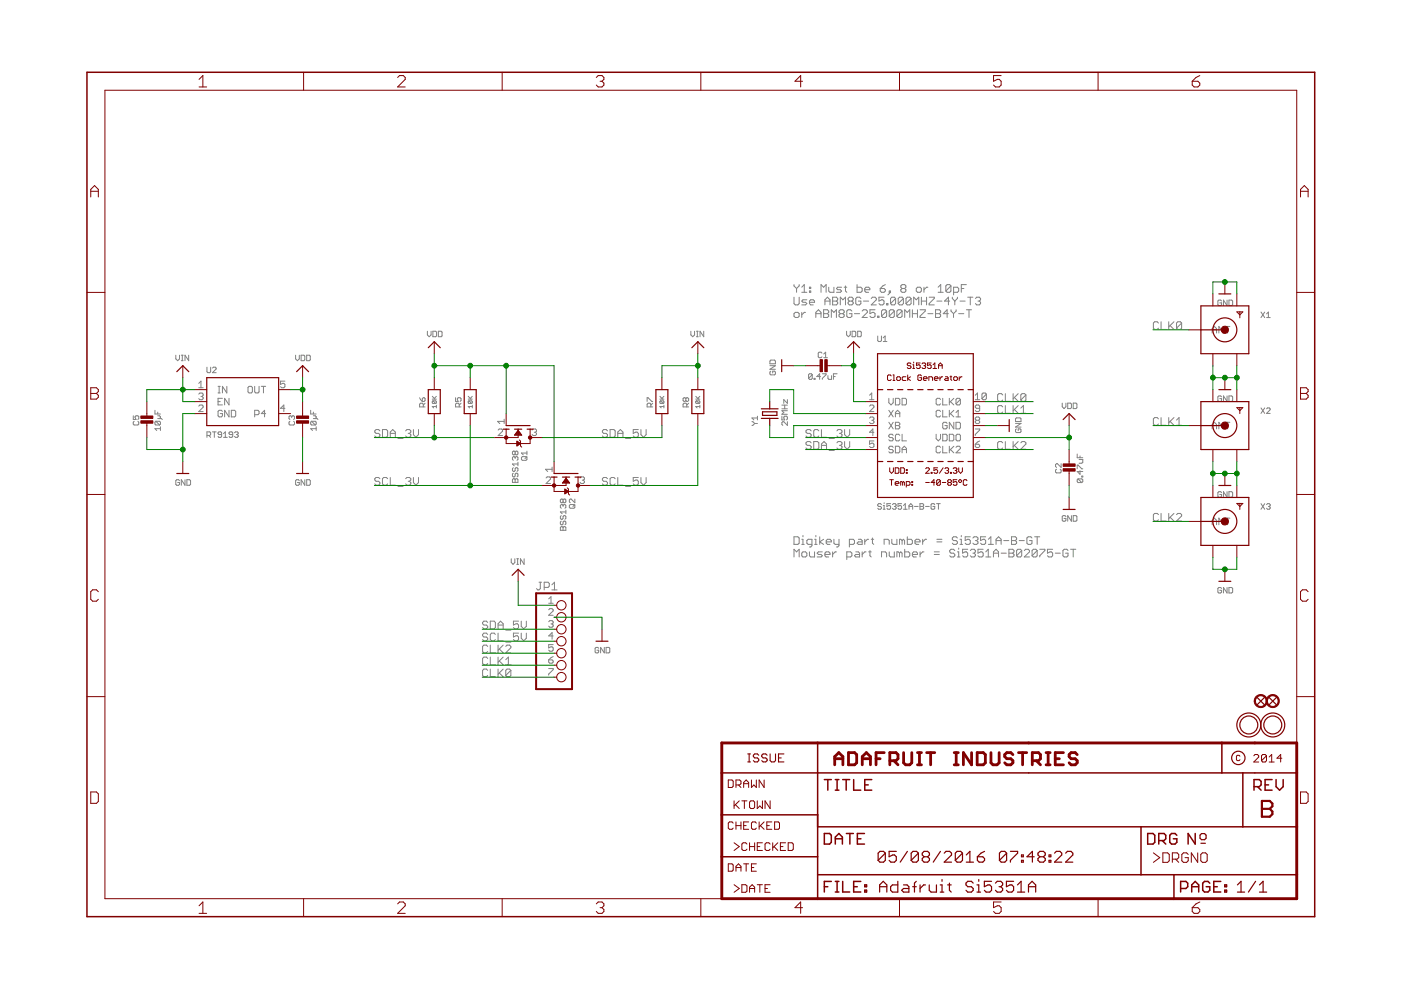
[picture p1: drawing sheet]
<svg xmlns="http://www.w3.org/2000/svg" width="297mm" height="210mm" viewBox="0 0 297 210" stroke-linecap="round" stroke-linejoin="round" font-family="sans-serif">
<g fill="none" stroke="#808080" stroke-width=".21">
<path d="M37.3 75.3v.8l.4 .4 .4-.4v-.8M38.4 76.5h.4M38.4 75.3h.4M38.7 75.3v1.2M40 75.3v1.2l-.8-1.2v1.2M43.9 77.9v.9l.2 .2h.4l.2-.2v-.9M45 78l.3-.1h.3l.2 .1v.2l-.8 .8h.8M62.7 75.3v.8l.4 .4 .4-.4v-.8M63.8 75.3h.6l.2 .2v.8l-.2 .2h-.6zM65 75.3h.6l.2 .2v.8l-.2 .2h-.6zM90.6 70.2v.8l.4 .4 .4-.4v-.8M91.8 70.2h.6l.2 .2v.8l-.2 .2h-.6z"/>
<path d="M92.9 70.2h.6l.2 .2v.8l-.2 .2h-.6zM146.5 70.2v.8l.4 .4 .4-.4v-.8M147.7 71.4h.3M147.7 70.2h.3M147.8 70.2v1.2M149.2 70.2v1.2l-.8-1.2v1.2M163.2 77.5h1.2l-1.2 .8h1.2M163.4 78.7l-.2 .2v.4l.2 .2h.8l.2-.2v-.4l-.2-.2h-.4v.4M163.4 76.3h.8l.2 .3v.5h-1.2v-.5zM168.3 60.3v.3l.6 .6M168.3 63v1.4l.3 .2h.6l.2-.2v-1.4M168.6 66.2h.6l.2 .3v.5l-.2 .3h-.6l-.3-.3v-.5z"/>
<path d="M168.9 61.2v.8M169.4 60.3v.3l-.5 .6M170 66.2v1.1M170 60.9l.5-.6v1.7M170 62h1.1M170.8 66.2h-.3l-.5 .6M171.1 63.6h-.9l-.2 .2 .2 .3h.6l.3 .3-.3 .2h-.8M171.6 60.9h.3v.3h-.3zM171.6 61.7h.3v.3h-.3zM171.6 64.1h1.1v-.3l-.3-.2h-.5l-.3 .2v.6l.3 .2h.5M172.2 79.5l-.2-.3h-.4l-.2 .3v.7M172.2 79.5v.7l-.2 .2h-.4l-.2-.2"/>
<path d="M172.2 79.5l-.8 .7M173 67.3v-1.1l.5-.5 .6 .5v1.1M173 66.5h1.1M174 79.8h-.8l.6-.6v1.2M174.1 62v-1.7l.5 .6 .6-.6v1.7M174.3 74.9l-.2-.2h-.4l-.2 .2v.7l.2 .2h.4l.2-.2M174.3 79.2h.8v.3l-.8 .7v.2M174.6 65.7h.8l.3 .3v.2l-.3 .3 .3 .3v.2l-.3 .3h-.8zM174.6 66.5h.8M174.6 75.8h.8M174.6 75.1l.4-.4v1.1M174.9 64.6v-1l.5-.6 .6 .6v1"/>
<path d="M174.9 63.8h1.1M175.5 79.7v.5l.2 .2h.6v-.7M175.7 60.9v.8l.3 .3h.8v-1.1M176.3 67.3v-1.6l.5 .5 .5-.5v1.6M176.5 63h.8l.3 .3v.3l-.3 .2 .3 .3v.3l-.3 .2h-.8zM176.5 63.8h.8M176.7 79.8h.4M177.5 79.2h-.8v1.2M178.2 66.5l-.3-.3v-.2l.3-.3h.5l.3 .3v.2l-.3 .3M178.2 66.5l-.3 .3v.2l.3 .3h.5l.3-.3v-.2l-.3-.3M178.2 64.6v-1.6l.5 .6 .6-.6v1.6M178.2 66.5h.5"/>
<path d="M178.4 60.9h-.8l-.2 .3 .2 .2h.6l.2 .3-.2 .3h-.8M179 60.9h.5M179.3 60.6v1.1l.2 .3M179.5 70.2v.8l.4 .4 .4-.4v-.8M180.1 63.8l-.3-.2v-.3l.3-.3h.5l.3 .3v.3l-.3 .2M180.1 63.8l-.3 .3v.3l.3 .2h.5l.3-.2v-.3l-.3-.3M180.1 63.8h.5M180.6 66l-.3-.3h-.5l-.3 .3v1l.3 .3h.5l.3-.3v-.5h-.5M180.7 70.2h.6l.1 .2v.8l-.1 .2h-.6zM181.2 66.5h1M181.7 60.3v1.7h.8l.3-.3v-.5l-.3-.3h-.8M181.8 70.2h.6l.2 .2v.8l-.2 .2h-.6z"/>
<path d="M182.5 63.3l-.3-.3h-.5l-.3 .3v1.1l.3 .2h.5l.3-.2v-.6h-.5M182.8 66l.3-.3h.5l.3 .3v.2l-1.1 1.1h1.1M183.1 63.8h1.1M183.3 61.4h1.1v-.2l-.2-.3h-.6l-.3 .3v.5l.3 .3h.6M184.7 63.3l.3-.3h.5l.3 .3v.3l-1.1 1h1.1M185.5 65.7h-1.1v.8l.6-.3h.3l.2 .3v.5l-.2 .3h-.6l-.3-.3M186.1 67h.3v.3h-.3zM186.1 71.2v1l.2 .2h.4l.2-.2v-1M186.6 61.2h.8l.3 .2v.3l-.3 .3h-.5l-.3-.3zM187.3 71.6l.4-.4v1.2M187.3 72.4h.7M187.4 63h-1v.8l.5-.2h.3l.2 .2v.6l-.2 .2h-.6l-.2-.2"/>
<path d="M187.7 60.3l-1.1 .9M188 66l-.3-.3h-.5l-.3 .3v1M188 64.4h.3v.2h-.3zM188 66v1l-.3 .3h-.5l-.3-.3M188 66l-1.1 1M188.5 61.7h.3v.3h-.3zM188.8 62l-.5 .5M189.6 66l-.2-.3h-.6l-.3 .3v1M189.6 66v1l-.2 .3h-.6l-.3-.3M189.6 66l-1.1 1M189.9 63.3l-.3-.3h-.5l-.3 .3v1.1M189.9 63.3v1.1l-.3 .2h-.5l-.3-.2"/>
<path d="M189.9 63.3l-1.1 1.1M191.3 66l-.3-.3h-.6l-.2 .3v1M191.3 66v1l-.3 .3h-.6l-.2-.3M191.3 61.2l-.3 .2v.3l.3 .3h.5l.3-.3v-.3l-.3-.2M191.3 61.2h.5M191.3 61.2l-.3-.3v-.3l.3-.3h.5l.3 .3v.3l-.3 .3M191.3 66l-1.1 1M191.5 63.3v1.1l-.2 .2h-.6l-.3-.2M191.5 63.3l-.2-.3h-.6l-.3 .3v1.1M191.5 63.3l-1.1 1.1M191.8 67.3v-1.6l.5 .5 .6-.5v1.6M193.2 63.3l-.3-.3h-.6l-.2 .3v1.1"/>
<path d="M193.2 63.3v1.1l-.3 .2h-.6l-.2-.2M193.2 63.3l-1.1 1.1M193.4 65.7v1.6M193.4 66.5h1.1M193.7 64.6v-1.6l.6 .6 .5-.6v1.6M194.3 61.2l.2-.3h.6l.2 .3v.5l-.2 .3h-.6l-.2-.3zM194.5 65.7v1.6M195.1 65.7h1.1v.3l-1.1 1v.3h1.1M195.3 63v1.6M195.3 63.8h1.1M195.9 60.9v1.1M196.4 63v1.6"/>
<path d="M196.7 60.9h-.3l-.5 .5M196.7 66.5h1.1M197 63h1.1v.3l-1.1 1.1v.2h1.1M198.4 65.7h.8l.2 .3v.2l-.2 .3 .2 .3v.2l-.2 .3h-.8zM198.4 66.5h.8M198.6 63.8h1.1M198.9 62h1.1M198.9 60.9l.6-.6v1.7M201.1 66.5h-1.1l.8-.8v1.6M201.4 63.8h-1.1l.8-.8v1.6M201.6 60.6v1.1l-.2 .3h-.6l-.3-.3M201.6 60.6l-.2-.3h-.6l-.3 .3v1.1"/>
<path d="M201.6 60.6l-1.1 1.1M201.6 65.7v.3l.6 .5M201.9 63v.3l.5 .5M202.2 66.5v.8M202.2 62h.8l.3-.3v-.5l-.3-.3h-.8v1.6M202.4 63.8v.8M202.7 65.7v.3l-.5 .5M203 63v.3l-.6 .5M203.3 66.5h1M203.5 63.8h1.1M203.8 61.2h.6M204.9 60.3h-1.1v1.7"/>
<path d="M204.9 65.7h1.1M205.2 63h1.1M205.4 65.7v1.6M205.7 63v1.6M206.8 63.3l.3-.3h.5l.3 .3v.3l-.3 .2M207.3 63.8h.3M207.6 63.8l.3 .3v.3l-.3 .2h-.5l-.3-.2M245.6 68.5l-.3-.3h-.5l-.3 .3v1.1l.3 .2h.5l.3-.2M246.2 68.2v1.6h1M247.8 68.2v1.6M248.1 69l.8 .8M248.9 68.2l-1.1 1.1"/>
<path d="M250.5 68.5v1.1l-.2 .2h-.6l-.3-.2M250.5 68.5l-.2-.3h-.6l-.3 .3v1.1M250.5 68.5l-1.1 1.1M257 70.6v-.9l.5-.5 .4 .5v.9M257 69.9h.9M259 63.8l-.2-.2h-.4l-.2 .2v.8l.2 .2h.4l.2-.2v-.4h-.4M259.4 69.2v1.4l-1-1.4v1.4M259.8 69.2h1M260.2 63.6v1.2l-.8-1.2v1.2M260.3 69.2v1.4M260.6 63.6h.5l.2 .2v.8l-.2 .2h-.5zM267.4 66.2l.7 1.1"/>
<path d="M268.1 66.2l-.7 1.1M268.5 67.3h.8M268.5 66.5l.4-.3v1.1M28.3 88.2v.7h.6l-.3-.4 .3-.3h.3l.2 .1v.5l-.2 .1M28.4 89.3l-.1 .2v.4l.1 .2h.8l.2-.2v-.4l-.2-.2M32.9 87v.8h1.1M33 89.3h.8l.2 .2v.4l-.2 .2M33 89.3l-.1 .2v.4l.1 .2h.8M33 89.3l.8 .8M33.4 88.2h.4l.2 .1-.2 .5M33.4 88.8h.8l.2 .1M33.4 87.4v.4"/>
<path d="M34 90.9h-1.1l.3 .4M34 90.5v.8M42.1 86.1l.3-.2h.4l.3 .2v.2l-1 1h1M42.1 83.6l.3-.3h.4l.3 .3-.3 .5M42.1 81.3l.5-.5v1.4M42.1 82.2h1M42.6 84.1h.2M42.8 84.1l.3 .2-.3 .5h-.4l-.3-.3M43.9 92.3h.6l.2-.2v-.3l-.2-.2h-.6v1.1M44.3 92.3l.4 .4M45 91.6h.8M45.4 91.6v1.1"/>
<path d="M46.2 83.3h.5M46.2 81.9h.5M46.2 85.2h.5M46.5 81.9v1.4M47 92.1h-.6l-.2-.2 .2-.3h.4l.2 .2v.7l-.2 .2h-.4l-.2-.2M47.2 87.2l-.3-.2h-.4l-.3 .2v1l.3 .2h.4l.3-.2v-.5h-.5M47.2 84.5h-1v1.4h1M47.4 92.7h.8M47.4 91.9l.4-.3v1.1M48.1 81.9v1.4l-.9-1.4v1.4M48.6 84.5v1.4l-1-1.4v1.4M48.6 87v1.4l-1-1.4v1.4"/>
<path d="M49 87h.7l.3 .2v1l-.3 .2h-.7zM49.3 92.1h-.6l-.1-.2 .1-.3h.4l.2 .2v.7l-.2 .2h-.4l-.1-.2M49.7 91.8l.2-.2h.4l.2 .2-.2 .3M50.1 92.1h.2M50.3 92.1l.2 .2-.2 .4h-.4l-.2-.2M52.6 82.1l.2-.2h.5l.2 .2v1l-.2 .2h-.5l-.2-.2zM54 87.9h.7l.2-.2v-.5l-.2-.2h-.7v1.4M54 81.9v1.2l.2 .2h.5l.2-.2v-1.2M55.4 81.9h.9M55.9 81.9v1.4M56.3 87.7h-.9l.7-.7v1.4M60.4 80.8h-.9v.7l.7-.2 .2 .2v.5l-.2 .2h-.5l-.2-.2"/>
<path d="M60.4 86.6h-.9l.7-.7v1.4M61.5 89.3l-.2 .2v.4l.2 .2h.8l.1-.2v-.4l-.1-.2M61.8 88.3l-.1-.1-.4 .1v.5l.2 .1M61.8 88.3l.3-.1 .3 .1v.5l-.1 .1M61.8 88.3v.2M65.9 87v.8h1.1M66.1 89.3l-.2 .2v.4l.2 .2h.7M66.1 89.3h.7l.2 .2v.4l-.2 .2M66.1 89.3l.7 .8M66.4 88.8h.8l.2 .1M66.4 88.2h.4l.2 .1-.2 .5M66.4 87.4v.4"/>
<path d="M67 90.9h-1.1l.4 .4M67 90.5v.8M80.5 91.4l-.2-.3h-.6l-.2 .3v.2l.2 .3h.6l.2 .3v.2l-.2 .3h-.6l-.2-.3M81.1 91.1h.8l.3 .3v1l-.3 .3h-.8zM82.7 92.7v-1.1l.6-.5 .5 .5v1.1M82.7 91.9h1.1M84.4 93h1M86 91.4l.3-.3h.5l.3 .3v.2l-.3 .3M86.6 91.9h.2M86.8 91.9l.3 .3v.2l-.3 .3h-.5l-.3-.3M87.7 91.1v1.1l.5 .5 .5-.5v-1.1M89 84.3l.5 .8"/>
<path d="M89.5 84.5l.4-.2 .2 .2v.4l-.2 .2h-.4zM89.7 86.3v-.6l-.2-.2h-.3l-.2 .2v.6h1.1M90.1 85.5l-.4 .4M91.7 84.6h.8M91.7 84l.5 .6M91.8 85l-.1 .4 .1 .2h.6M91.8 85l.7 .1-.1 .5M91.8 85l.6 .6M92.5 86.2h-.8l.2 .3M92.5 85.9v.6M92.5 84l-.4 .5M96.6 84.3v.8h.6l-.2-.4 .2-.4h.4l.1 .2v.4l-.1 .2"/>
<path d="M97.4 86.3v-.6l-.2-.2h-.4l-.2 .2v.6h1.1M97.7 85.5l-.3 .4M99.3 84.6h.8M99.3 84l.5 .6M99.4 85l.7 .1-.1 .5M99.4 85l-.1 .4 .1 .2h.6M99.4 85l.6 .6M100.1 86.2h-.8l.3 .3M100.1 85.9v.6M100.1 84l-.4 .5M105.6 91.2l.3-.2h.4l.3 .2v.2l-1 1h1M106.9 89.3h-1.4l.5 .5"/>
<path d="M106.9 88.9v.9M108.8 99.2l-.2 .2v.4l.4 .1 .2-.1v-.4l.4-.2 .2 .2v.4l-.2 .1M109.2 95.8l-.2-.1-.4 .1v.4l.2 .2 .4-.2M109.2 97l-.2-.2-.4 .2v.4l.2 .2M109.2 95.8l.2-.1 .4 .1v.4l-.2 .2-.4-.2M109.2 97l.2-.2 .4 .2v.4l-.2 .2M109.2 95.8v.4M109.2 97v.2M109.8 98v.8M109.8 98.4h-1.2l.4 .4M110.7 96.8h.8l.2 .2v.4l-.2 .2h-.8l-.1-.2v-.4zM111.7 95.7v.7"/>
<path d="M111.7 96.8l-.4 .4M111.7 96.1h-1.1l.3 .3M112.8 91.2l.3-.2h.4l.2 .2-.2 .5M113.3 91.7h.2M113.5 91.7l.2 .2-.2 .5h-.4l-.3-.3M117.1 99.5h-1.4l.4 .5M117.1 99v1M128.8 91.4l-.3-.3h-.5l-.3 .3v.2l.3 .3h.5l.3 .3v.2l-.3 .3h-.5l-.3-.3M129.3 91.1h.9l.2 .3v1l-.2 .3h-.9zM131 91.9h1.1M131 92.7v-1.1l.5-.5 .6 .5v1.1M132.6 93h1.1"/>
<path d="M135.3 91.1h-1v.8l.5-.3h.3l.2 .3v.5l-.2 .3h-.6l-.2-.3M135.9 91.1v1.1l.5 .5 .6-.5v-1.1M137.2 85.1v-.8h.2l.8 .8h.2M138 86.3v-.6l-.2-.2h-.4l-.2 .2v.6h1.2M138.4 85.5l-.4 .4M139.9 84.6h.9M139.9 84l.6 .6M140 85l-.1 .1 .1 .5h.6M140 85h.6l.2 .1-.2 .5M140 85l.6 .6M140.8 86.2h-.9l.3 .3M140.8 85.9v.6"/>
<path d="M140.8 84l-.5 .5M145.4 84.5l-.2-.2-.4 .2v.4l.2 .2 .4-.2M145.4 84.5l.2-.2 .4 .2v.4l-.2 .2-.4-.2M145.4 84.5v.4M145.6 86.3v-.6l-.2-.2h-.4l-.2 .2v.6h1.2M146 85.5l-.4 .4M147.5 84.6h.9M147.5 84l.6 .6M147.7 85l-.2 .1 .2 .5h.6M147.7 85h.6l.1 .1-.1 .5M147.7 85l.6 .6M148.4 86.2h-.9l.3 .3"/>
<path d="M148.4 85.9v.6M148.4 84l-.4 .5M159.4 89.4l.6 .4M160 89.8h.6M160 89.8l-.4 .4h-.2M160.6 88.6h-1.2l.4 .4M160.6 88.2v.8M165.8 88.2v.8h.6l-.2-.4 .2-.4h.4l.1 .2v.4l-.1 .2M165.8 86.7h1.1M165.8 85.9h1.1M166.4 85.9v.8M166.9 84.7v.8l-.7-.8v.8"/>
<path d="M166.9 89.4v.8l-.7-.8-.4 .2v.4l.2 .2M166.9 87.1h-1.1l.4 .4-.4 .3h1.1M172 91.4l-.3-.3h-.5l-.3 .3v.2l.3 .3h.5l.3 .3v.2l-.3 .3h-.5l-.3-.3M172 93.9l-.3-.3h-.5l-.3 .3v.2l.3 .3h.5l.3 .3v.3l-.3 .2h-.5l-.3-.2M172.5 93.6h.8l.3 .3v1.1l-.3 .2h-.8zM172.6 80.2h.2v.2h-.2zM173.6 91.4l-.3-.3h-.5l-.3 .3v1l.3 .3h.5l.3-.3M174.2 91.1v1.6h1M174.2 95.2v-1.1l.5-.5 .5 .5v1.1M174.2 94.4h1M175.8 93h1.1M175.8 95.5h1.1"/>
<path d="M177.4 93.9l.3-.3h.5l.3 .3v.2l-.3 .3M177.4 91.4l.3-.3h.5l.3 .3v.2l-.3 .3M178 91.9h.2M178 94.4h.2M178.2 91.9l.3 .3v.2l-.3 .3h-.5l-.3-.3M178.2 94.4l.3 .3v.3l-.3 .2h-.5l-.3-.2M179.1 91.1v1.1l.5 .5 .5-.5v-1.1M179.1 93.6v1.1l.5 .5 .5-.5v-1.1M184.4 86.1l.2-.2h.5l.2 .2v.2l-.9 1h.9M184.4 83.8l.4-.5v1.5M184.4 84.8h.9M184.4 88.6l.2-.2h.5l.2 .2-.2 .5"/>
<path d="M184.8 89.1h.3M185.1 89.1l.2 .2-.2 .5h-.5l-.2-.2M185.3 93.5h-.9v.7l.4-.2 .5 .2v.5l-.2 .2h-.5l-.2-.2M185.3 91.7h-.9l.7-.7v1.4M188.4 84.5v.9l.5 .5 .5-.5v-.9M188.4 87l1 1.4M188.4 89.5l1 1.4M189.4 92.3l-.3-.2h-.4l-.3 .4 .3 .3h.4l.3 .4-.3 .3h-.4l-.3-.3M189.4 94.8l-.3-.2h-.4l-.3 .5 .3 .2h.4l.3 .5-.3 .2h-.4l-.3-.2M189.4 87l-1 1.4M189.4 89.5l-1 1.4M189.8 84.5h.7l.3 .2v.9l-.3 .3h-.7z"/>
<path d="M189.8 88.4v-.9l.5-.5 .5 .5v.9M189.8 89.5h.7l.3 .3-.3 .4 .3 .5-.3 .2h-.7zM189.8 94.6h.7l.3 .2v1l-.3 .2h-.7zM189.8 87.7h1M189.8 90.2h.7M190.8 92.3l-.3-.2h-.4l-.3 .2v.9l.3 .3h.4l.3-.3M191.3 84.5h.7l.2 .2v.9l-.2 .3h-.7zM191.3 92.1v1.4h.9M191.3 96v-.9l.4-.5 .5 .5v.9M191.3 95.3h.9M198.5 92.1v.9l.4 .5 .5-.5v-.9M199.4 84.7l-.2-.2h-.5l-.2 .2v.9l.2 .3h.5l.2-.3"/>
<path d="M199.4 87.2l-.2-.2h-.5l-.2 .2v1l.2 .2h.5l.2-.2M199.4 94.8l-.2-.2h-.5l-.2 .2v1l.2 .2h.5l.2-.2M199.9 92.1h.7l.2 .2v.9l-.2 .3h-.7zM199.9 84.5v1.4h.9M199.9 87v1.4h.9M199.9 94.6v1.4h.9M200.8 89.8l-.2-.3h-.5l-.2 .3v.9l.2 .2h.5l.2-.2v-.5h-.5M201.3 92.1h.7l.2 .2v.9l-.2 .3h-.7zM201.3 84.5v1.4M201.3 87v1.4M201.3 94.6v1.4M201.5 95.3l.7 .7"/>
<path d="M201.5 87.7l.7 .7M201.5 85.2l.7 .7M202.2 89.5v1.4l-.9-1.4v1.4M202.2 94.6l-.9 .9M202.2 87l-.9 .9M202.2 84.5l-.9 .9M202.7 92.3l.2-.2h.5l.2 .2v.9l-.2 .3h-.5l-.2-.3zM202.7 89.5h.7l.2 .3v.9l-.2 .2h-.7zM202.7 88.4h.9M202.7 94.8l.2-.2h.5l.2 .2v.3l-.9 .9h.9M202.7 87.5l.5-.5v1.4M203.6 84.7l-.2-.2h-.5l-.2 .2v.9"/>
<path d="M203.6 84.7v.9l-.2 .3h-.5l-.2-.3M203.6 84.7l-.9 .9M206.8 91h.9v.2l-.9 .9v.3M206.8 84.8h.9M206.8 94.2h.7l.2 .5-.2 .2h-.5l-.2-.2zM206.8 83.8l.4-.5v1.5M207 89.1l-.2-.2 .2-.5h.5l.2 .2-.2 .5M207 89.1l-.2 .2 .2 .5h.5l.2-.2-.2-.5M207 89.1h.5M207.7 86.6h-.7l-.2-.3 .2-.4h.5l.2 .2v.9l-.2 .3h-.5l-.2-.3M207.7 93.5l-.9 .7M209.1 83.6v.9l-.2 .3h-.5l-.2-.3"/>
<path d="M209.1 83.6l-.2-.3h-.5l-.2 .3v.9M209.1 83.6l-.9 .9M212.6 93.9l-.3-.3h-.5l-.3 .3v1.1l.3 .2h.5l.3-.2M212.6 83.7l-.3-.2h-.5l-.3 .2v1.1l.3 .3h.5l.3-.3M212.6 86.3l-.3-.3h-.5l-.3 .3v1.1l.3 .2h.5l.3-.2M213.1 93.6v1.6h1.1M213.1 83.5v1.6h1.1M213.1 86v1.6h1.1M214.8 83.5v1.6M214.8 86v1.6M214.8 93.6v1.6M215.1 84.3l.8 .8"/>
<path d="M215.1 94.4l.8 .8M215.1 86.8l.8 .8M215.3 89.8h1.2l-1.2 .8h1.2M215.5 90.9l-.2 .2v.4l.2 .2h.8l.2-.2v-.4l-.2-.2h-.4v.4M215.5 88.6h.8l.2 .2v.6h-1.2v-.6zM215.9 93.6l-1.1 1.1M215.9 86l-1.1 1.1M215.9 83.5l-1.1 1M216.4 93.9l.3-.3h.5l.3 .3v.2l-1.1 1.1h1.1M216.4 87.6h1.1M216.4 86.5l.6-.5v1.6M217.5 83.7v1.1l-.3 .3h-.5l-.3-.3"/>
<path d="M217.5 83.7l-.3-.2h-.5l-.3 .2v1.1M217.5 83.7l-1.1 1.1M224 99.5l-.2 .2v.4l.2 .2h.8l.2-.2v-.4l-.2-.2M225 98.3v.8l-.8-.8-.4 .2v.4l.2 .2M225.2 85.5v.7l.4 .4 .4-.4v-.7M226.4 85.5h.6l.2 .2v.7l-.2 .2h-.6zM227.5 85.5h.6l.2 .2v.7l-.2 .2h-.6zM228.4 99.4v-.8h.2l.8 .8h.2M228.4 96.3v.7h1.2M228.8 97.4h.8v.6l-.2 .2h-.6M229 99.8v.8l-.6-.6h1.2M229 96.7v.3"/>
<path d="M245.6 88.8l-.3-.3h-.5l-.3 .3v1.1l.3 .3h.5l.3-.3M246.2 88.5v1.7h1M247.8 88.5v1.7M248.1 89.3l.8 .9M248.9 88.5l-1.1 1.1M249.4 90.2h1.1M249.4 89.1l.6-.6v1.7M257 90.2h.9M257 90.9v-.9l.5-.5 .4 .5v.9M259 84.1l-.2-.2h-.4l-.2 .2v.8l.2 .2h.4l.2-.2v-.4h-.4M259.4 89.5v1.4l-1-1.4v1.4M259.8 89.5h1"/>
<path d="M260.2 83.9v1.2l-.8-1.2v1.2M260.3 89.5v1.4M260.6 83.9h.5l.2 .2v.8l-.2 .2h-.5zM267.4 86.5l.7 1.2M268.1 86.5l-.7 1.2M268.5 86.7l.2-.2h.4l.2 .2v.2l-.8 .8h.8M38.1 101.9l-.2-.2h-.4l-.2 .2v.8l.2 .2h.4l.2-.2v-.4h-.4M39.2 101.7v1.2l-.8-1.2v1.2M39.6 101.7h.6l.2 .2v.8l-.2 .2h-.6zM63.5 101.9l-.2-.2h-.4l-.2 .2v.8l.2 .2h.4l.2-.2v-.4h-.4M64.6 101.7v1.2l-.8-1.2v1.2M65 101.7h.6l.2 .2v.8l-.2 .2h-.6z"/>
<path d="M80.5 101.5l-.2-.3h-.6l-.2 .3v.3l.2 .2h.6l.2 .3v.3l-.2 .3h-.6l-.2-.3M82.2 101.5l-.3-.3h-.5l-.3 .3v1.1l.3 .3h.5l.3-.3M82.7 101.2v1.7h1.1M84.4 103.1h1M86 101.5l.3-.3h.5l.3 .3v.3l-.3 .2M86.6 102h.2M86.8 102l.3 .3v.3l-.3 .3h-.5l-.3-.3M87.7 101.2v1.1l.5 .6 .5-.6v-1.1M108.4 118.5v.8l.4 .4 .4-.4v-.8M108.8 101.5l.4 .2 .4-.2 .2 .2v.6h-1.2v-.6zM108.8 100.3l-.2 .2v.4l.4 .2 .2-.2v-.4l.4-.2 .2 .2v.4l-.2 .2M109.2 101.7v.6"/>
<path d="M109.6 119.7h.3M109.6 118.5h.3M109.7 118.5v1.2M111.1 118.5v1.2l-.8-1.2v1.2M115.8 101.3l.2-.2h.5l.2 .2v.3l-.9 .9h.9M118.8 111.8l.2-.1 .4 .1 .4-.1 .2 .1v.6h-1.2zM119 110.5l-.2 .2v.4l.4 .2 .2-.2v-.4l.4-.2 .2 .2v.4l-.2 .2M119 109.3l-.2 .2v.4l.2 .2 .4-.2v-.4l.2-.2 .4 .2v.4l-.2 .2M119.4 106l.2-.2 .4 .2v.4l-.2 .2-.4-.2M119.4 107.2l-.2-.2-.4 .2v.4l.2 .2M119.4 106l-.2-.2-.4 .2v.4l.2 .2 .4-.2M119.4 107.2l.2-.2 .4 .2v.4l-.2 .2"/>
<path d="M119.4 106v.4M119.4 107.2v.2M119.4 111.8v.6M120 108.5h-1.2l.4 .4M120 108.2v.7M120.9 107h.8l.2 .2v.4l-.2 .2h-.8l-.2-.2v-.4zM121.9 105.8v.8l-.8-.8-.4 .2v.4l.2 .2M121.9 107l-.4 .4M123 101.3l.2-.2h.5l.2 .2-.2 .5M123.4 101.8h.3M123.7 101.8l.2 .2-.2 .5h-.5l-.2-.2M128.8 101.5l-.3-.3h-.5l-.3 .3v.3l.3 .2h.5l.3 .3v.3l-.3 .3h-.5l-.3-.3"/>
<path d="M130.4 101.5l-.2-.3h-.6l-.3 .3v1.1l.3 .3h.6l.2-.3M131 101.2v1.7h1.1M132.6 103.1h1.1M135.3 101.2h-1v.8l.5-.2h.3l.2 .2v.6l-.2 .3h-.6l-.2-.3M135.9 101.2v1.1l.5 .6 .6-.6v-1.1M168.3 113.8h.9l.2 .3v1.1l-.2 .2h-.9zM168.3 118.1v-1.6l.6 .5 .5-.5v1.6M170 115.4h.5M170 114.3h.2v1.1M170.2 113.5v.3M170.2 117h.6l.3 .3v.5l-.3 .3h-.6l-.2-.3v-.5zM171.6 117v.8l.3 .3h.8v-1.1"/>
<path d="M172.1 115.4h-.8l-.2-.2v-.6l.2-.3h.8v1.4l-.2 .3h-.3M172.7 115.4h.5M172.7 114.3h.3v1.1M173 113.5v.3M173.8 113.8v1.6M174.3 117h-.8l-.3 .3 .3 .3h.6l.2 .2-.2 .3h-.9M174.6 114.3l-.8 .6 .8 .5M174.9 117.6h1.1v-.3l-.3-.3h-.5l-.3 .3v.5l.3 .3h.5M175.2 114.9h1.1v-.3l-.3-.3h-.6l-.2 .3v.6l.2 .2h.6M176.5 117v1.1M176.8 114.3v.9l.3 .2h.8M177.3 117h-.2l-.6 .6"/>
<path d="M177.9 114.3v1.4l-.3 .3h-.2M179.5 118.1h.8l.3-.3v-.5l-.3-.3h-.8v1.6M180.1 115.4h.8l.3-.2v-.6l-.3-.3h-.8v1.7M181.4 117h.6l.2 .3v.8h-.8l-.2-.3 .2-.2h.8M182 114.3h.5l.3 .3v.8h-.8l-.3-.2 .3-.3h.8M182.8 117v1.1M183.3 114.3v1.1M183.6 117h-.3l-.5 .6M184.2 114.3h-.3l-.6 .6M184.2 117h.5M184.4 116.7v1.1l.3 .3M184.7 114.3h.6"/>
<path d="M185 114.1v1.1l.3 .2M186.9 107l-.2-.2h-.4l-.2 .4 .2 .2h.4l.2 .4-.2 .2h-.4l-.2-.2M186.9 118.1v-1.1h.8l.3 .3v.8M187.3 107.2h.2v.8M187.3 108h.4M187.5 115.4v-1.1h.8l.2 .3v.8M187.5 106.6v.2M188.5 117v.8l.3 .3h.8v-1.1M188.8 106.8h-.8v.6l.4-.2 .4 .2v.4l-.2 .2h-.4l-.2-.2M189.1 114.3v.9l.3 .2h.8v-1.1M189.2 107l.2-.2h.4l.2 .2-.2 .4M189.6 107.4h.2"/>
<path d="M189.8 107.4l.2 .2-.2 .4h-.4l-.2-.2M190.7 117.3l-.3-.3h-.2v1.1M190.7 117.3v.8M190.7 117.3l.3-.3 .3 .3v.8M191.2 106.8h-.8v.6l.4-.2 .4 .2v.4l-.2 .2h-.4l-.2-.2M191.3 114.6l-.3-.3h-.3v1.1M191.3 114.6v.8M191.3 114.6l.2-.3 .3 .3v.8M191.6 108h.7M191.6 107.2l.3-.4v1.2M191.8 116.5v1.6h.8l.3-.3v-.5l-.3-.3h-.8M192.4 113.8v1.6h.8l.2-.2v-.6l-.2-.3h-.8"/>
<path d="M192.7 107.4h.8M192.7 108v-.8l.4-.4 .4 .4v.8M193.4 117.6h1.1v-.3l-.2-.3h-.6l-.3 .3v.5l.3 .3h.6M193.9 107.4h.8M194 114.9h1.1v-.3l-.3-.3h-.5l-.3 .3v.6l.3 .2h.5M195.1 106.8h.5l.2 .2-.2 .4 .2 .4-.2 .2h-.5zM195.1 107.4h.5M195.1 117v1.1M195.6 114.3v1.1M195.9 117h-.3l-.5 .6M196.2 107.4h.8M196.4 114.3h-.2l-.6 .6"/>
<path d="M198.1 117h1.1M198.1 117.6h1.1M198.2 107l-.2-.2h-.4l-.2 .2v.8l.2 .2h.4l.2-.2v-.4h-.4M198.6 106.8h.7M198.6 114.3h1.1M198.6 114.9h1.1M199 106.8v1.2M202.4 116.7l-.2-.2h-.6l-.2 .2v.3l.2 .3h.6l.2 .3v.2l-.2 .3h-.6l-.2-.3M203 114.1l-.3-.3h-.5l-.3 .3v.2l.3 .3h.5l.3 .3v.3l-.3 .2h-.5l-.3-.2M203 118.1h.5M203 117h.3v1.1M203.3 116.2v.3"/>
<path d="M203.5 115.4h.6M203.5 114.3h.3v1.1M203.8 113.5v.3M205.2 116.5h-1.1v.8l.5-.3h.3l.3 .3v.5l-.3 .3h-.5l-.3-.3M205.7 113.8h-1.1v.8l.6-.3h.2l.3 .3v.6l-.3 .2h-.5l-.3-.2M205.7 116.7l.3-.2h.5l.3 .2v.3l-.3 .3M206.3 114.1l.2-.3h.6l.2 .3v.2l-.2 .3M206.3 117.3h.2M206.5 117.3l.3 .3v.2l-.3 .3h-.5l-.3-.3M206.8 114.6h.3M207.1 114.6l.2 .3v.3l-.2 .2h-.6l-.2-.2M208.4 116.5h-1.1v.8l.6-.3h.3l.2 .3v.5l-.2 .3h-.6l-.3-.3"/>
<path d="M209 113.8h-1.1v.8l.5-.3h.3l.3 .3v.6l-.3 .2h-.5l-.3-.2M209 118.1h1.1M209 117l.5-.5v1.6M209.5 115.4h1.1M209.5 114.3l.6-.5v1.6M210.6 117.3h1.1M210.6 118.1v-1.1l.6-.5 .5 .5v1.1M211.2 114.6h1.1M211.2 115.4v-1.1l.5-.5 .6 .5v1.1M212.3 117.3h1.1M212.8 114.6h1.1M213.9 116.5h.8l.3 .2v.3l-.3 .3 .3 .3v.2l-.3 .3h-.8z"/>
<path d="M213.9 117.3h.8M214.5 113.8h.8l.2 .3v.2l-.2 .3 .2 .3v.3l-.2 .2h-.8zM214.5 114.6h.8M216.1 114.6h1.1M216.6 116.7l-.2-.2h-.6l-.3 .2v1.1M216.6 116.7v1.1l-.2 .3h-.6l-.3-.3M216.6 116.7l-1.1 1.1M217.2 116.7l.2-.2h.6l.3 .2v.3l-1.1 1.1h1.1M218.8 114.1l-.3-.3h-.5l-.3 .3v1.1l.3 .2h.5l.3-.2v-.6h-.5M219.4 113.8h1.1M219.9 116.7l-.3-.2h-.5l-.3 .2v1.1M219.9 113.8v1.6"/>
<path d="M219.9 116.7v1.1l-.3 .3h-.5l-.3-.3M219.9 116.7l-1.1 1.1M220.5 116.5h1v.2l-1 1.1v.3M223.2 116.5h-1.1v.8l.5-.3h.3l.3 .3v.5l-.3 .3h-.5l-.3-.3M223.7 117.3h1.1M226 109.5l-.2-.2h-.4l-.2 .2v.8l.2 .2h.4l.2-.2v-.4h-.4M226.4 116.7l-.2-.2h-.6l-.2 .2v1.1l.2 .3h.6l.2-.3v-.5h-.5M227 116.5h1.1M227.2 109.3v1.2l-.8-1.2v1.2M227.5 109.3h.6l.2 .2v.8l-.2 .2h-.6zM227.5 116.5v1.6M228.6 101.5l-.2 .2v.4l.2 .2h.8"/>
<path d="M228.6 101.5h.8l.2 .2v.4l-.2 .2M228.6 101.5l.8 .8M229.4 100.9h.2v.2h-.2zM245.6 109.1l-.3-.2h-.5l-.3 .2v1.1l.3 .3h.5l.3-.3M246.2 108.9v1.6h1M247.8 108.9v1.6M248.1 109.7l.8 .8M248.9 108.9l-1.1 1M249.4 109.1l.3-.2h.6l.2 .2v.3l-1.1 1.1h1.1M257 111.3v-1l.5-.4 .4 .4v1M257 110.6h.9M259 104.5l-.2-.3h-.4l-.2 .3v.7l.2 .2h.4l.2-.2v-.4h-.4"/>
<path d="M259.4 109.9v1.4l-1-1.4v1.4M259.8 109.9h1M260.2 104.2v1.2l-.8-1.2v1.2M260.3 109.9v1.4M260.6 104.2h.5l.2 .3v.7l-.2 .2h-.5zM267.4 106.8l.7 1.2M268.1 106.8l-.7 1.2M268.5 107l.2-.2h.4l.2 .2-.2 .4M268.9 107.4h.2M269.1 107.4l.2 .2-.2 .4h-.4l-.2-.2M103.4 134.5l-.3-.3h-.5l-.3 .3v.3l.3 .3h.5l.3 .2v.3l-.3 .3h-.5l-.3-.3M103.4 137.1l-.3-.3h-.5l-.3 .3v1l.3 .3h.5l.3-.3"/>
<path d="M103.4 132l-.3-.3h-.5l-.3 .3v.2l.3 .3h.5l.3 .3v.3l-.3 .2h-.5l-.3-.2M103.4 139.6l-.3-.3h-.5l-.3 .3v1.1l.3 .2h.5l.3-.2M103.9 136.8v1.6h1.1M103.9 131.7h.9l.2 .3v1.1l-.2 .2h-.9zM103.9 139.3v1.6h1.1M105 134.5l-.2-.3h-.6l-.3 .3v1.1l.3 .3h.6l.2-.3M105.6 133.3v-1.1l.5-.5 .6 .5v1.1M105.6 134.2v1.7h1.1M105.6 136.8v1.6M105.6 139.3v1.6M105.6 132.5h1.1M105.9 137.6l.8 .8"/>
<path d="M106.7 139.3l-1.1 1.1M106.7 136.8l-1.1 1.1M107.2 137.1l.3-.3h.5l.3 .3v.2l-1.1 1.1h1.1M107.2 139.9l.6-.6v1.6M107.2 133.6h1.1M107.2 136.1h1.1M109.9 131.7h-1v.8l.5-.3h.3l.2 .3v.6l-.2 .2h-.6l-.2-.2M109.9 134.2h-1v.9l.5-.3h.3l.2 .3v.5l-.2 .3h-.6l-.2-.3M110.5 134.2v1.1l.5 .6 .6-.6v-1.1M110.5 131.7v1.1l.5 .5 .6-.5v-1.1M114.3 123.4h.5M114.6 123.4v1.4l-.3 .3h-.3l-.3-.3"/>
<path d="M115.4 124.5h.8l.3-.2v-.6l-.3-.3h-.8v1.7M116.3 127l.5-.5v1.4M116.3 127.9h1M116.3 129.3l.3-.2h.5l.2 .2v.2l-1 1h1M116.3 131.8l.3-.2h.5l.2 .2-.2 .5M116.3 139.9h.8l.2 .5-.2 .2h-.5l-.3-.2zM116.8 132.3h.3M117 125.1h1.1M117 124l.6-.6v1.7M117.1 132.3l.2 .2-.2 .5h-.5l-.3-.2M117.3 134.8h-1l.8-.7v1.4M117.3 136.7h-1v.7l.5-.3 .5 .3v.4l-.2 .3h-.5l-.3-.3"/>
<path d="M117.3 139.2l-1 .7M126.9 137.5l-.2-.2h-.3l-.2 .2v.7l.2 .2h.3l.2-.2v-.3h-.3M128.1 137.3v1.1l-.8-1.1v1.1M128.5 137.3h.6l.2 .2v.7l-.2 .2h-.6zM259 124.8l-.2-.2h-.4l-.2 .2v.7l.2 .2h.4l.2-.2v-.3h-.4M260.2 124.6v1.1l-.8-1.1v1.1M260.6 124.6h.5l.2 .2v.7l-.2 .2h-.5zM103.4 142.1l-.3-.2h-.5l-.3 .2v1.1l.3 .3h.5l.3-.3M103.9 141.9v1.6h1.1M105.6 141.9v1.6M105.9 140.1l.8 .8M105.9 142.7l.8 .8"/>
<path d="M106.7 141.9l-1.1 1M107.2 140.9h1.1M108.3 142.1l-.3-.2h-.5l-.3 .2v1.1M108.3 142.1v1.1l-.3 .3h-.5l-.3-.3M108.3 142.1l-1.1 1.1M116.3 141.8h1v.2l-1 .9v.3"/>
</g>
<g fill="none" stroke="#800000" stroke-width=".21">
<path d="M22.2 19.1h252.7v171.4h-252.7zM42.2 16.8l.8-.8v2.4M42.2 18.4h1.6M64.4 15.3v3.8M84.3 16.4l.4-.4h.8l.4 .4v.4l-1.6 1.6h1.6M106.5 15.3v3.8M126.4 16.4l.4-.4h.8l.4 .4v.4l-.4 .4M127.2 17.2h.4M127.6 17.2l.4 .4v.4l-.4 .4h-.8l-.4-.4M148.6 15.3v3.8M170.2 17.2h-1.6l1.2-1.2v2.4M190.7 15.3v3.8"/>
<path d="M212.3 16h-1.6v1.2l.8-.4h.4l.4 .4v.8l-.4 .4h-.8l-.4-.4M232.8 15.3v3.8M252.8 17.2h1.2l.4 .4v.4l-.4 .4h-.8l-.4-.4zM254.4 16l-.8 .4-.8 .8M19.2 41.8v-1.6l.8-.9 .8 .9v1.6M19.2 40.6h1.6M259.7 59.8v2.5M275.7 40.6h1.6M275.7 41.8v-1.6l.8-.9 .8 .9v1.6M18.4 62h3.8M38.8 77.5v2.6M64.2 77.5v2.6"/>
<path d="M92.1 72.5v2.5M148 72.5v2.5M165.7 77.5h2.6M170.8 77.5h3.3M175.1 77.5h3.3M181 72.5v2.5M189 79.7l-.3-.2h-.3l-.2 .2v.8l.2 .2h.3l.3-.2M189.3 79.5h.2v1.2M192.1 79.9h-.6l-.2 .2v.4l.2 .2h.6M192.4 79.5v1.2M193 79.9l-.6 .4 .6 .4M193.1 77.2l-.2-.2h-.3l-.2 .2 .2 .3h.3l.2 .2-.2 .4h-.3l-.2-.2"/>
<path d="M193.5 78.1h.4M193.5 77.3h.2v.8M193.7 76.8v.2M195.1 77h-.8v.5l.4-.2 .4 .2v.4l-.2 .2h-.4l-.2-.2M195.4 79.7l-.2-.2h-.4l-.2 .2v.8l.2 .2h.4l.2-.2v-.4h-.4M195.5 77.2l.2-.2h.4l.2 .2-.2 .3M195.9 77.5h.2M196.1 77.5l.2 .2-.2 .4h-.4l-.2-.2M197.4 77h-.8v.5l.4-.2 .4 .2v.4l-.2 .2h-.4l-.2-.2M197.8 78.1h.8M197.8 77.3l.4-.3v1.1M199 77.5h.8"/>
<path d="M199 78.1v-.8l.4-.3 .4 .3v.8M199.3 79.9v.8M199.9 79.9h-.2l-.4 .4M200.4 79.9h.4l.2 .2v.6h-.6l-.1-.2 .1-.2h.6M201.4 79.9h.4M201.6 79.7v.8l.2 .2M203.4 79.9v.8M204 79.9h-.2l-.4 .4M252.1 69.9h2.5M257.2 62.3v2.6M257.2 75v2.5M262.2 66.1h1.3l-.6 .7z"/>
<path d="M262.2 62.3v2.6M262.2 75v2.5M262.9 66.1v1.3M274.9 62h3.8M19.2 82.2h1.2l.4 .4v.4l-.4 .4 .4 .4v.4l-.4 .4h-1.2zM19.2 83.4h1.2M31.1 85.2v3.3M31.1 89.5v3.3M38.8 97.9v2.5M41.3 85.2h2.5M41.3 87.7h2.5M41.3 82.6h2.5"/>
<path d="M59.1 87.7h2.5M59.1 82.6h2.5M64.2 85.2v3.3M64.2 89.5v3.3M64.2 97.9v2.5M92.1 80.1v2.5M92.1 87.7v2.5M99.7 80.1v2.5M99.7 87.7v2.5M107.3 87.7v2.5M107.3 91v3h5.1v-3M109.2 92.2h1.4"/>
<path d="M109.2 92.1h1.3M109.3 91.9h1.1M109.4 91.8h.9M109.5 91.7h.7M109.6 93.5l.8 .5-.8 .6zM109.6 94.5h.1M109.6 94.4h.3M109.6 94.2h.5M109.6 94.1h.7M109.6 94h.7M109.6 93.9h.5M109.6 93.8h.3"/>
<path d="M109.6 93.6h.1M109.6 91.6h.5M109.7 91.5h.3M109.8 91.4h.1M109.9 91v1.8h-5.1M109.9 91.2l.7 1.1h-1.5zM110.1 93.3l.3 .2v1.1l.2 .2M112.4 92.8h2.5M117.5 97.9v2.5M140.3 80.1v2.5M140.3 87.7v2.5M148 80.1v2.5"/>
<path d="M148 87.7v2.5M183.5 85.2h2.6M183.5 87.7h2.6M183.5 90.2h2.6M183.5 92.8h2.6M183.5 95.3h2.6M188.6 99.2v.7l.4 .5 .4-.5v-.7M189.3 80.7h.4M189.8 99.2h.6l.2 .2v.8l-.2 .2h-.6zM190.1 80.1l.2-.2h.4l.2 .2v.4l-.2 .2h-.4l-.2-.2zM191 99.2h.6l.1 .2v.8l-.1 .2h-.6zM192.2 99.6h.1v.2h-.1z"/>
<path d="M195.8 80.3h.8l-.2-.4h-.4l-.2 .2v.4l.2 .2h.4M196.3 99.4l.1-.2h.4l.2 .2v.2l-.7 .8h.7M196.9 80.7v-.8h.6l.2 .2v.6M198.1 80.3h.8l-.2-.4h-.4l-.2 .2v.4l.2 .2h.4M198.8 99.2h-.8v.6l.4-.2 .4 .2v.4l-.2 .2h-.4l-.2-.2M200 99.2l-.8 1.2M200.3 99.4l.2-.2h.4l.2 .2-.2 .4M200.7 99.8h.2M200.9 99.8l.2 .1-.2 .5h-.4l-.2-.2M202.1 99.4l.2-.2h.4l.2 .2-.2 .4M202.2 80.1l.2-.2h.4l.2 .2v.4l-.2 .2h-.4l-.2-.2zM202.5 99.8h.2"/>
<path d="M202.7 99.8l.2 .1-.2 .5h-.4l-.2-.2M203.3 99.2v.7l.4 .5 .3-.5v-.7M206.4 85.2h2.5M206.4 87.7h2.5M206.4 90.2h2.5M206.4 92.8h2.5M206.4 95.3h2.5M211.4 90.2h2.6M226.7 87.7v2.5M226.7 95.3v3.3M226.7 99.6v3.3M252.1 90.2h2.5"/>
<path d="M257.2 82.6v2.6M257.2 95.3v2.6M259.7 80.1v2.5M262.2 82.6v2.6M262.2 95.3v2.6M262.2 86.4h1.3l-.6 .7zM262.9 86.4v1.3M275.7 82.2h1.2l.4 .4v.4l-.4 .4 .4 .4v.4l-.4 .4h-1.2zM275.7 83.4h1.2M18.4 104.8h3.8M117.5 101.2v3h5.1v-3M119.3 102.3h1.4"/>
<path d="M119.4 102.2h1.2M119.5 102.1h1M119.6 102h.8M119.7 101.8h.6M119.8 103.7l.7 .5-.7 .5zM119.8 104.6h.1M119.8 104.5h.3M119.8 104.4h.5M119.8 104.2h.7M119.8 104.1h.6M119.8 104h.4M119.8 103.9h.3"/>
<path d="M119.8 103.8h.1M119.8 101.7h.4M119.9 101.6h.3M120 101.5h.1M120 101.2v1.7h-5.1M120 101.4l.8 1h-1.5zM120.3 103.4l.2 .3v1l.3 .3M122.6 102.9h2.5M188.6 101.7h.8M189 101.7v1.2M189.8 102.5h.8l-.2-.4h-.4l-.2 .2v.4l.2 .2h.4M191.4 102.3l-.4-.2v.8"/>
<path d="M191.4 102.3l.2-.2 .1 .2v.6M191.4 102.3v.6M192.2 100.2h.1v.2h-.1zM192.2 102.9h.5l.2-.2v-.4l-.2-.2h-.5v1.2M193.3 102.7h.2v.2h-.2zM193.3 102.1h.2v.2h-.2zM196.3 102.3h.7M197.4 100.2h.2v.2h-.2zM198.2 102.3h-.8l.6-.6v1.2M199.4 101.9l-.8 .8M199.4 101.9l-.2-.2h-.4l-.2 .2v.8M199.4 101.9v.8l-.2 .2h-.4l-.2-.2"/>
<path d="M199.8 102.3h.7M201.1 102.3l-.2-.2 .2-.4h.4l.2 .2-.2 .4M201.1 102.3l-.2 .2 .2 .4h.4l.2-.2-.2-.4M201.1 102.3h.4M201.5 100.2h.2v.2h-.2zM202.9 101.7h-.8v.6l.4-.2 .4 .2v.4l-.2 .2h-.4l-.2-.2M203.5 101.7l.4 .2-.2 .4-.4-.2zM205 101.9l-.2-.2h-.4l-.2 .2v.8l.2 .2h.4l.2-.2M226.7 105.5v2.5M252.1 110.6h2.5M257.2 102.9v2.6M257.2 115.6v2.6"/>
<path d="M259.7 100.4v2.5M262.2 102.9v2.6M262.2 115.6v2.6M262.2 106.7h1.3l-.6 .7zM262.9 106.7v1.3M274.9 104.8h3.8M20.8 125.5l-.4-.4h-.8l-.4 .4v1.6l.4 .4h.8l.4-.4M109.9 120.7v2.6M117.5 128.3h.5M117.5 130.9h.5M117.5 133.4h.5M117.5 136h.5"/>
<path d="M117.5 138.5h.5M127.6 133.4v2.6M259.7 120.7v2.6M277.3 125.5l-.4-.4h-.8l-.4 .4v1.6l.4 .4h.8l.4-.4M18.4 147.7h3.8M117.5 141h.5M117.5 143.6h.5M274.9 147.7h3.8M19.2 167.9h1.2l.4 .4v1.6l-.4 .4h-1.2zM154.4 165.4h.8l.2 .2v1.1l-.2 .3h-.8zM155.4 174.5l-.2-.2h-.5l-.3 .2v1.1l.3 .2h.5l.2-.2M155.6 169.8v1.6"/>
<path d="M155.6 178.7l1.1 .8-1.1 .8M155.9 170.6l.8 .8M156 166.4h.8l.3-.2v-.6l-.3-.2h-.8v1.6M156 174.3v1.5M156 175h1.1M156.6 166.4l.5 .6M156.7 169.8l-1.1 1.1M157.1 174.3v1.5M157.3 169.8h1.1M157.7 167v-1.1l.5-.5 .5 .5v1.1M157.7 166.2h1M157.7 175h.5"/>
<path d="M157.8 169.8v1.6M158.4 179l-.3-.3h-.5l-.3 .3v1l.3 .3h.5l.3-.3M158.7 174.3h-1v1.5h1M158.9 178.7v1.6M158.9 179.5h1.1M159.2 169.8h.5l.3 .3v1.1l-.3 .2h-.5l-.3-.2v-1.1zM159.3 165.4v1.6l.5-.6 .6 .6v-1.6M160 178.7v1.6M160.4 174.5l-.3-.2h-.5l-.3 .2v1.1l.3 .2h.5l.3-.2M160.5 169.8v1.6l.6-.5 .5 .5v-1.6M160.5 179.5h.6M161 174.3v1.5"/>
<path d="M161.2 175l.8 .8M161.6 178.7h-1.1v1.6h1.1M162 165.4v1.6l-1-1.6v1.6M162 174.3l-1 1M162.6 175h.5M163.3 169.8v1.6l-1.1-1.6v1.6M163.3 179l-.3-.3h-.5l-.3 .3v1l.3 .3h.5l.3-.3M163.6 174.3h-1v1.5h1M163.8 178.7v1.6M164.1 179.5l.8 .8M164.2 174.3h.8l.3 .2v1.1l-.3 .2h-.8zM164.9 178.7l-1.1 1.1"/>
<path d="M165.5 179.5h.5M166.6 178.7h-1.1v1.6h1.1M167.1 178.7h.8l.3 .3v1l-.3 .3h-.8zM262.9 160.3l-.2-.2h-.4l-.2 .2v.8l.2 .2h.4l.2-.2M265.8 160.3l.3-.3h.5l.3 .3v.2l-1.1 1.1h1.1M268.5 160.3v1l-.3 .3h-.5l-.2-.3M268.5 160.3l-.3-.3h-.5l-.2 .3v1M268.5 160.3l-1 1M269.1 161.6h1.1M269.1 160.5l.5-.5v1.6M271.8 160.8h-1.1l.8-.8v1.6M275.7 167.9h1.2l.4 .4v1.6l-.4 .4h-1.2z"/>
<path d="M42.2 192l.8-.8v2.5M42.2 193.7h1.6M64.4 190.5v3.9M84.3 191.6l.4-.4h.8l.4 .4v.4l-1.6 1.7h1.6M106.5 190.5v3.9M126.4 191.6l.4-.4h.8l.4 .4v.4l-.4 .4M127.2 192.4h.4M127.6 192.4l.4 .4v.5l-.4 .4h-.8l-.4-.4M148.6 190.5v3.9M154.4 183.2h.8l.2 .2v1.1l-.2 .2h-.8zM155.6 187.6l1.1 .8-1.1 .8M156 184.7v-1l.6-.5 .5 .5v1"/>
<path d="M156 183.9h1.1M157.3 187.6h.8l.3 .2v1.1l-.3 .3h-.8zM157.7 183.2h1M158.2 183.2v1.5M158.9 189.2v-1.1l.6-.5 .5 .5v1.1M158.9 188.4h1.1M159.3 183.9h.5M160.4 183.2h-1.1v1.5h1.1M160.5 187.6h1.1M161.1 187.6v1.6M162.2 188.4h.5M163.3 187.6h-1.1v1.6h1.1"/>
<path d="M170.2 192.4h-1.6l1.2-1.2v2.5M190.7 190.5v3.9M212.3 191.2h-1.6v1.2l.8-.4h.4l.4 .4v.9l-.4 .4h-.8l-.4-.4M232.8 190.5v3.9M244.5 180.8l1.4 1-1.4 1M246.5 180.8h1.1l.3 .4v1.3l-.3 .3h-1.1zM248.6 182.2h1l.3-.4v-.6l-.3-.4h-1v2M249.2 182.2l.7 .6M251.9 181.2l-.3-.4h-.7l-.3 .4v1.3l.3 .3h.7l.3-.3v-.7h-.7M252.8 192.4h1.2l.4 .4v.5l-.4 .4h-.8l-.4-.4zM253.9 180.8v2l-1.3-2v2M254.4 191.2l-.8 .4-.8 .8"/>
<path d="M254.6 181.2l.3-.4h.7l.3 .4v1.3l-.3 .3h-.7l-.3-.3z"/>
<circle cx="119" cy="136" r=".99"/>
<circle cx="119" cy="128.3" r=".99"/>
<circle cx="119" cy="130.9" r=".99"/>
<circle cx="119" cy="133.4" r=".99"/>
<circle cx="119" cy="138.5" r=".99"/>
<circle cx="119" cy="141" r=".99"/>
<circle cx="119" cy="143.6" r=".99"/>
</g>
<g fill="none" stroke="#800000" stroke-width=".32">
<path d="M18.4 15.3h260.3v179.1h-260.3zM173.4 157.5v33M259.1 157.5v6.4M153 163.9h121.9M153 172.8h20.4M173.4 175.3h101.5M174.8 165.3h1.5M174.8 176.7h1.1l.4 .4v1.5l-.4 .4h-1.1zM175.5 165.3v2.2M177.1 165.3h.8M177.1 167.5h.8M177.1 177.8h1.5"/>
<path d="M177.1 179v-1.5l.8-.8 .7 .8v1.5M177.5 165.3v2.2M178.7 165.3h1.4M179.4 165.3v2.2M179.5 176.7h1.4M180.2 176.7v2.3M181 165.3v2.2h1.5M181.8 177.8h.7M183.3 176.7h-1.5v2.3h1.5M183.3 166.4h.8M184.8 165.3h-1.5v2.2h1.5M241.9 175.3v10.2"/>
<path d="M243.3 176.7h1.2l.3 .4v1.5l-.3 .4h-1.2zM245.7 178.2h1.1l.4-.4v-.7l-.4-.4h-1.1v2.3M246.4 178.2l.8 .8M249.5 177.1l-.4-.4h-.7l-.4 .4v1.5l.4 .4h.7l.4-.4v-.8h-.7M253.4 176.7v2.3l-1.5-2.3v2.3M263.5 163.9v11.4M265.9 166.8h1.1l.4-.4v-.7l-.4-.4h-1.1v2.2M266.6 166.8l.8 .7M268.2 166.4h.8M269.7 165.3h-1.5v2.2h1.5M270.6 165.3v1.5l.7 .7 .8-.7v-1.5M153 181.7h20.4"/>
<path d="M173.4 185.5h101.5M174.8 188h.7M176.3 186.9h-1.5v2.2M177.1 186.9h.8M177.1 189.1h.8M177.5 186.9v2.2M178.7 186.9v2.2h1.4M181 188h.8M182.5 186.9h-1.5v2.2h1.5M183.3 187.6h.4v.4h-.4zM183.3 188.7h.4v.4h-.4zM248.9 185.5v5"/>
<path d="M250.3 188.4h1.1l.4-.4v-.7l-.4-.4h-1.1v2.2M252.7 188h1.4M252.7 189.1v-1.5l.7-.7 .7 .7v1.5M256.5 187.3l-.4-.4h-.7l-.4 .4v1.4l.4 .4h.7l.4-.4v-.7h-.8M257.3 188h.8M258.8 186.9h-1.5v2.2h1.5M259.7 187.6h.4v.4h-.4zM259.7 188.7h.4v.4h-.4z"/>
</g>
<path d="M153 157.5h121.9v33h-121.9z" fill="none" stroke="#800000" stroke-width=".61"/>
<g fill="none" stroke="#800000" stroke-width=".25">
<path d="M37.5 78.8l1.3-1.3 1.2 1.3M62.9 78.8l1.3-1.3 1.2 1.3M90.8 73.7l1.3-1.2 1.2 1.2M146.7 73.7l1.3-1.2 1.2 1.2M165.7 76.3v2.5M179.7 73.7l1.3-1.2 1.2 1.2M186.1 75h20.3v30.5h-20.3zM254.6 64.9h10.2v10.1h-10.2zM254.6 69.9h5.1M258.4 62.3h2.6M43.8 80.1h15.3v10.1h-15.3zM90.8 82.6h2.5v5.1h-2.5z"/>
<path d="M98.4 82.6h2.6v5.1h-2.6zM106.7 91h1.2M107.3 90.2h5.1M109.1 91h1.5M111.8 91h1.2M139.1 82.6h2.5v5.1h-2.5zM146.7 82.6h2.5v5.1h-2.5zM161.4 88.7h3.6M161.4 86.7h3.6M161.7 87.3h3v.8h-3zM163.2 85.2v1.5M163.2 88.7v1.5"/>
<path d="M186.1 82.6h1.1M186.1 97.9h1.1M188.2 82.6h1.1M188.2 97.9h1.1M190.3 82.6h1.1M190.3 97.9h1.1M192.4 82.6h1.2M192.4 97.9h1.2M194.6 82.6h1.1M194.6 97.9h1.1M196.7 82.6h1.1M196.7 97.9h1.1"/>
<path d="M198.8 82.6h1.2M198.8 97.9h1.2M201 82.6h1.1M201 97.9h1.1M203.1 82.6h1.1M203.1 97.9h1.1M205.2 82.6h1.2M205.2 97.9h1.2M214 89v2.5M225.4 89l1.3-1.3 1.2 1.3M254.6 85.2h10.2v10.1h-10.2zM254.6 90.2h5.1"/>
<path d="M258.4 82.6h2.6M37.5 100.4h2.5M62.9 100.4h2.5M116.8 101.2h1.3M117.5 100.4h5.1M119.3 101.2h1.5M121.9 101.2h1.3M225.4 108h2.5M254.6 105.5h10.2v10.1h-10.2zM254.6 110.6h5.1M258.4 102.9h2.6M108.6 122l1.3-1.3 1.2 1.3"/>
<path d="M126.4 136h2.5M258.4 123.3h2.6M266.6 147.9l1.5 1.5M268.1 147.9l-1.5 1.5M269.1 147.9l1.5 1.5M270.6 147.9l-1.5 1.5M254.6 178.8h1M254.7 176.7h.7l.3 .4v.6l-.3 .3h-.7l-.3-.3v-.6zM186.5 189.1v-1.5l.8-.7 .7 .7v1.5M186.5 188h1.5M187.7 180.9l-.4-.4h-.7l-.4 .4v1.5M187.7 180.9v1.5l-.4 .4h-.7l-.4-.4"/>
<path d="M187.7 180.9l-1.5 1.5M190 180.5h-1.5v1.2l.8-.4h.4l.3 .4v.7l-.3 .4h-.8l-.4-.4M190.4 186.9v2.2h-1.2l-.4-.3v-.8l.4-.4h1.2M191.6 187.6h.7l.4 .4v1.1h-1.1l-.4-.3 .4-.4h1.1M192.4 180.5l-1.5 2.3M193.5 188h.8M194.3 186.9l-.4 .3v1.9M194.7 180.9l-.4-.4h-.7l-.4 .4v1.5M194.7 180.9v1.5l-.4 .4h-.7l-.4-.4M194.7 180.9l-1.5 1.5M195.1 187.6v1.5M195.9 181.7l-.4-.4v-.4l.4-.4h.8l.4 .4v.4l-.4 .4"/>
<path d="M195.9 181.7l-.4 .3v.4l.4 .4h.8l.4-.4v-.4l-.4-.3M195.9 181.7h.8M196.2 187.6h-.4l-.7 .8M197 187.6v1.2l.4 .3h1.1v-1.5M199.3 189.1h.8M199.3 187.6h.4v1.5M199.4 180.5l-1.5 2.3M199.7 186.5v.4M200.2 180.9l.4-.4h.7l.4 .4v.4l-1.5 1.5h1.5M200.9 187.6h.8M201.3 187.2v1.6l.4 .3M204.1 180.9l-.4-.4h-.8l-.4 .4v1.5"/>
<path d="M204.1 180.9v1.5l-.4 .4h-.8l-.4-.4M204.1 180.9l-1.6 1.5M204.9 182.8h1.5M204.9 181.3l.7-.8v2.3M206.3 187.2l-.3-.3h-.8l-.4 .3v.4l.4 .4h.8l.3 .4v.4l-.3 .3h-.8l-.4-.3M207.1 189.1h.8M207.1 187.6h.4v1.5M207.2 181.7h1.2l.3 .3v.4l-.3 .4h-.8l-.4-.4zM207.5 186.5v.4M208.7 180.5l-.7 .4-.8 .8M210.2 186.9h-1.5v1.1l.8-.4h.3l.4 .4v.8l-.4 .3h-.7l-.4-.3M211.1 187.2l.3-.3h.8l.4 .3v.4l-.4 .4"/>
<path d="M211.8 188h.4M212.2 188l.4 .4v.4l-.4 .3h-.8l-.3-.3M213.4 180.9v1.5l-.4 .4h-.7l-.4-.4M213.4 180.9l-.4-.4h-.7l-.4 .4v1.5M213.4 180.9l-1.5 1.5M214.2 180.5h1.6v.4l-1.6 1.5v.4M214.9 186.9h-1.5v1.1l.7-.4h.4l.4 .4v.8l-.4 .3h-.7l-.4-.3M215.7 189.1h1.6M215.7 187.6l.8-.7v2.2M216.6 182.4h.4v.4h-.4zM216.6 181.3h.4v.4h-.4zM218.1 188h1.5"/>
<path d="M218.1 189.1v-1.5l.7-.7 .8 .7v1.5M219.3 181.7h-1.6l1.2-1.2v2.3M220.5 181.7l-.4-.4v-.4l.4-.4h.7l.4 .4v.4l-.4 .4M220.5 181.7l-.4 .3v.4l.4 .4h.7l.4-.4v-.4l-.4-.3M220.5 181.7h.7M222.4 182.4h.4v.4h-.4zM222.4 181.3h.4v.4h-.4zM223.6 180.9l.4-.4h.7l.4 .4v.4l-1.5 1.5h1.5M225.9 180.9l.4-.4h.8l.4 .4v.4l-1.6 1.5h1.6M262.4 187.6l.7-.7v2.2M262.4 189.1h1.5M266.2 186.9l-1.5 2.2"/>
<path d="M267 189.1h1.6M267 187.6l.8-.7v2.2"/>
<circle cx="259.7" cy="69.9" r="2.54"/>
<circle cx="259.7" cy="90.2" r="2.54"/>
<circle cx="259.7" cy="110.6" r="2.54"/>
<circle cx="264.8" cy="153.7" r="1.91"/>
<circle cx="264.8" cy="153.7" r="2.54"/>
<circle cx="269.9" cy="153.7" r="1.91"/>
<circle cx="269.9" cy="153.7" r="2.54"/>
<circle cx="262.6" cy="160.7" r="1.42"/>
</g>
<path d="M158.5 159.9h.6M158.8 159.9v1.6M163.3 159.9v1.4l.3 .2h.5l.3-.2v-1.4M166.2 159.9h-1.1v1.6h1.1M158.5 161.5h.6M160.9 160.1l-.3-.2h-.6l-.3 .2v.3l.3 .3h.6l.3 .3v.3l-.3 .2h-.6l-.3-.2M162.6 160.1l-.3-.2h-.5l-.3 .2v.3l.3 .3h.5l.3 .3v.3l-.3 .2h-.5l-.3-.2M165.1 160.7h.5" fill="none" stroke="#800000" stroke-width=".23"/>
<g fill="none" stroke="#800000" stroke-width=".59">
<path d="M179.9 159.6h1.3l.4 .4v1.7l-.4 .5h-1.3zM187.5 159.6h-1.8v2.6M191.6 159.6v2.1l.4 .5h.9l.4-.5v-2.1M194.5 159.6h.9M194.9 159.6v2.6M196.5 159.6h1.7M197.3 159.6v2.6M202.3 159.6h.9M202.7 159.6v2.6M206 159.6v2.6l-1.7-2.6v2.6M207.2 159.6h1.3l.4 .4v1.7l-.4 .5h-1.3zM210.1 159.6v2.1l.4 .5h.9l.4-.5v-2.1"/>
<path d="M214.8 160l-.5-.4h-.8l-.5 .4v.4l.5 .5h.8l.5 .4v.4l-.5 .5h-.8l-.5-.5M215.9 159.6h1.8M216.8 159.6v2.6M221.8 159.6h.9M222.2 159.6v2.6M225.5 159.6h-1.8v2.6h1.8M228.4 160l-.4-.4h-.9l-.4 .4v.4l.4 .5h.9l.4 .4v.4l-.4 .5h-.9l-.4-.5M177 162.2v-1.8l.8-.8 .9 .8v1.8M177 160.9h1.7M182.8 160.9h1.8M182.8 162.2v-1.8l.9-.8 .9 .8v1.8M185.7 160.9h.9"/>
<path d="M188.7 161.3h1.3l.4-.4v-.9l-.4-.4h-1.3v2.6M189.5 161.3l.9 .9M194.5 162.2h.9M202.3 162.2h.9M218.9 161.3h1.3l.4-.4v-.9l-.4-.4h-1.3v2.6M219.7 161.3l.9 .9M221.8 162.2h.9M223.7 160.9h.9"/>
</g>
<path d="M267.5 169.8h1.7l.6 .6v.5l-.6 .6 .6 .6v.5l-.6 .6h-1.7zM267.5 171.5h1.7" fill="none" stroke="#800000" stroke-width=".47"/>
<g fill="#800000" stroke="#800000" stroke-width=".21">
<path d="M173.9 76.3h.5v2.5h-.5z"/>
<path d="M174.9 76.3h.5v2.5h-.5z"/>
<path d="M225.4 99.4h2.5v.5h-2.5z"/>
<path d="M225.4 98.4h2.5v.5h-2.5z"/>
<path d="M29.9 89.2h2.5v.5h-2.5z"/>
<path d="M29.9 88.2h2.5v.5h-2.5z"/>
<path d="M62.9 89.2h2.5v.5h-2.5z"/>
<path d="M62.9 88.2h2.5v.5h-2.5z"/>
</g>
<g fill="#800000" stroke="#800000" stroke-width=".21">
<path d="M268.8 147.7a1.4 1.4 0 0 1 2.2 .2 1.4 1.4 0 0 1-.8 2.1 1.4 1.4 0 0 1-1.7-1.3h.2a1.14 1.14 0 0 1 1.6-1.1 1.14 1.14 0 0 1 .3 1.9 1.14 1.14 0 0 1-1.8-.6l-.1-.2h-.2z" fill-rule="evenodd"/>
<path d="M266.3 147.7a1.4 1.4 0 0 1 2.2 .2 1.4 1.4 0 0 1-.8 2.1 1.4 1.4 0 0 1-1.8-1.3h.3a1.14 1.14 0 0 1 1.6-1.1 1.14 1.14 0 0 1 .3 1.9 1.14 1.14 0 0 1-1.9-.6v-.2h-.3z" fill-rule="evenodd"/>
<circle cx="259.7" cy="69.9" r=".77"/>
<circle cx="259.7" cy="90.2" r=".77"/>
<circle cx="259.7" cy="110.6" r=".76"/>
<circle cx="107.3" cy="92.8" r=".36"/>
<circle cx="112.4" cy="92.8" r=".36"/>
<circle cx="117.5" cy="102.9" r=".36"/>
<circle cx="122.6" cy="102.9" r=".36"/>
</g>
<path d="M113.7 125.8h7.6v20.3h-7.6z" fill="none" stroke="#800000" stroke-width=".42"/>
<g fill="none" stroke="#008000" stroke-width=".21">
<path d="M92.1 77.5h25.4v20.4M92.1 75v5.1M99.7 77.5v2.6M107.3 77.5v10.2M148 77.5h-7.7v2.6M148 75v5.1M168.3 77.5h2.5M178.4 77.5h2.6M181 75v10.2h2.5M244.5 69.9h7.6M257.2 62.3v-2.5h5v2.5M257.2 77.5v5.1"/>
<path d="M262.2 77.5v5.1M31.1 92.8v2.5h7.7M38.8 80.1v5.1h2.5M41.3 87.7h-2.5v10.2M41.3 82.6h-10.2v2.6M61.6 82.6h2.6M64.2 80.1v5.1M64.2 92.8v5.1M79.4 92.8h25.4M92.1 90.2v2.6M99.7 90.2v12.7M140.3 90.2v2.6h-25.4"/>
<path d="M148 90.2v12.7h-22.9M163.2 90.2v2.6h5.1v-2.6h15.2M163.2 85.2v-2.6h5.1v5.1h15.2M170.8 92.8h12.7M170.8 95.3h12.7M208.9 90.2h2.5M208.9 92.8h17.8M208.9 87.7h10.2M208.9 95.3h10.2M208.9 85.2h10.2M226.7 90.2v5.1M244.5 90.2h7.6"/>
<path d="M257.2 97.9v5M257.2 80.1h5M262.2 97.9v5M79.4 102.9h35.5M226.7 102.9v2.6M244.5 110.6h7.6M257.2 118.2v2.5h5v-2.5M257.2 100.4h5M102.2 138.5h15.3M102.2 133.4h15.3M102.2 136h15.3M109.9 123.3v5h7.6"/>
<path d="M117.5 130.9h10.1v2.5M102.2 141h15.3M102.2 143.6h15.3"/>
</g>
<g fill="#008000" stroke="#008000" stroke-width=".21">
<circle cx="259.7" cy="120.7" r=".51"/>
<circle cx="257.2" cy="100.4" r=".51"/>
<circle cx="259.7" cy="100.4" r=".51"/>
<circle cx="262.2" cy="100.4" r=".51"/>
<circle cx="257.2" cy="80.1" r=".51"/>
<circle cx="259.7" cy="80.1" r=".51"/>
<circle cx="262.2" cy="80.1" r=".51"/>
<circle cx="259.7" cy="59.8" r=".51"/>
<circle cx="38.8" cy="95.3" r=".51"/>
<circle cx="64.2" cy="82.6" r=".51"/>
<circle cx="181" cy="77.5" r=".51"/>
<circle cx="226.7" cy="92.8" r=".51"/>
<circle cx="92.1" cy="77.5" r=".51"/>
<circle cx="99.7" cy="77.5" r=".51"/>
<circle cx="107.3" cy="77.5" r=".51"/>
<circle cx="99.7" cy="102.9" r=".51"/>
<circle cx="92.1" cy="92.8" r=".51"/>
<circle cx="38.8" cy="82.6" r=".51"/>
<circle cx="148" cy="77.5" r=".51"/>
</g>
</svg>
